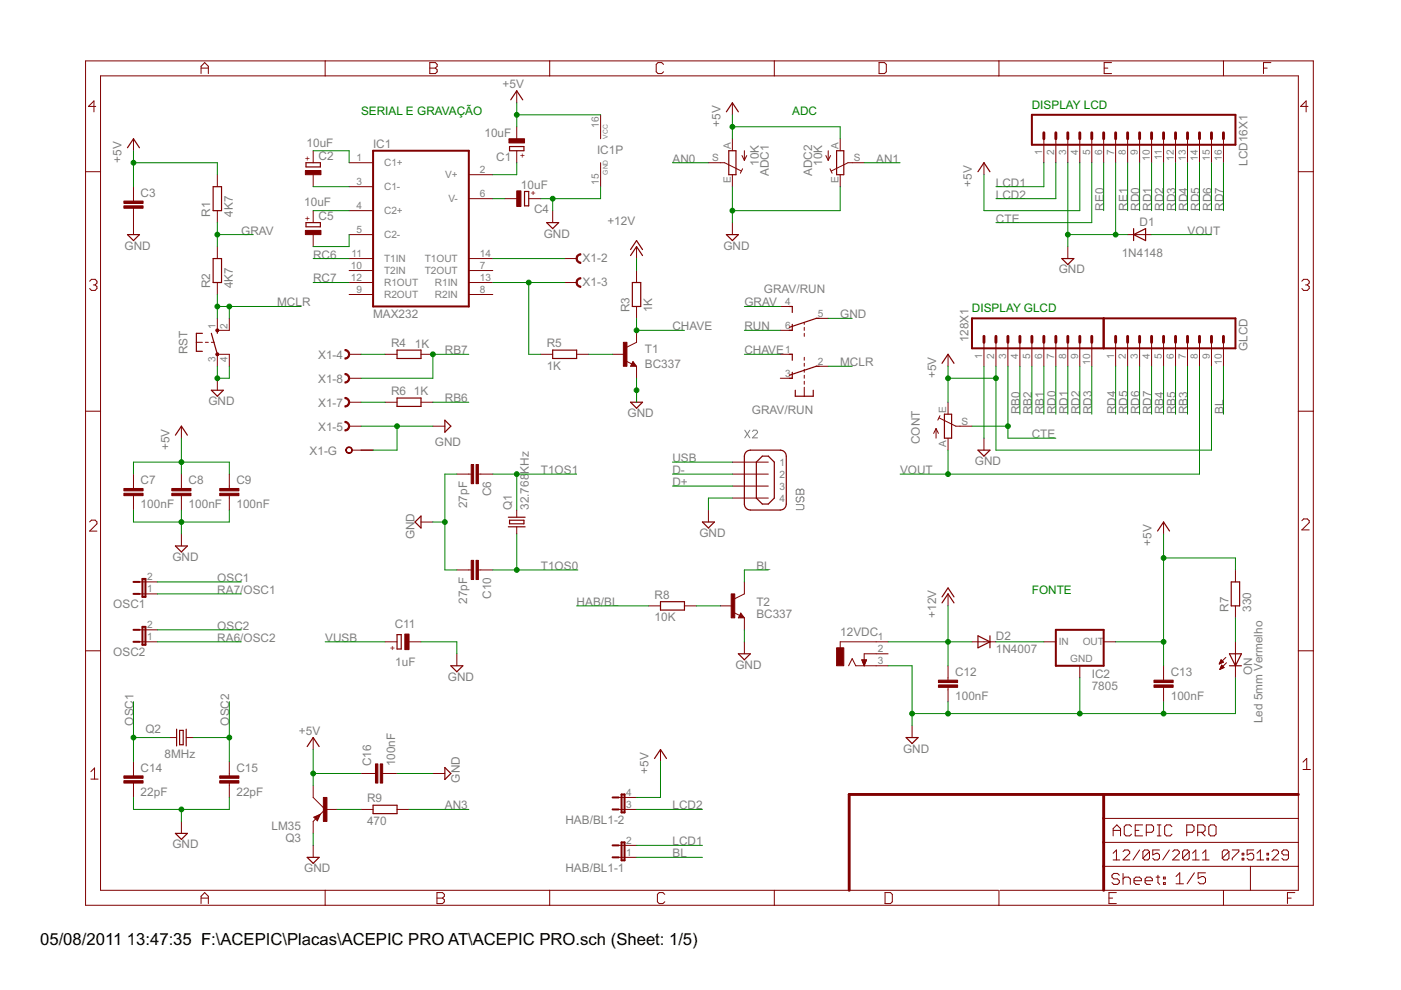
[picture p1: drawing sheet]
<svg xmlns="http://www.w3.org/2000/svg" width="297mm" height="210mm" viewBox="0 0 297 210" stroke-linecap="round" stroke-linejoin="round" font-family="sans-serif">
<defs><g id="words">
<g font-size="4">
<text x="8.5" y="200.4">05/08/2011</text>
<text x="26.9" y="200.4">13:47:35 F:\ACEPIC\Placas\ACEPIC PRO AT\ACEPIC PRO.sch (Sheet: 1/5)</text>
</g>
<g font-size="2.8" fill="#808080">
<text x="106.6" y="18.8">+5V</text>
<text x="102.7" y="29.1">10uF</text>
<text x="152.7" y="26.9" transform="rotate(-90 152.7 26.9)">+5V</text>
<text x="25.8" y="34.5" transform="rotate(-90 25.8 34.5)">+5V</text>
<text x="65" y="31.2">10uF</text>
<text x="67.5" y="34">C2</text>
<text x="79.1" y="31.3">IC1</text>
<text x="105.2" y="34.2">C1</text>
<text x="126.6" y="32.7">IC1P</text>
<text x="142.6" y="34.5">AN0</text>
<text x="160.9" y="35.2" transform="rotate(-90 160.9 35.2)">10K</text>
<text x="174.3" y="35.2" transform="rotate(-90 174.3 35.2)">10K</text>
<text x="185.8" y="34.5">AN1</text>
<text x="264.5" y="35.2" transform="rotate(-90 264.5 35.2)">LCD16X1</text>
<text x="29.8" y="41.7">C3</text>
<text x="110.5" y="40.1">10uF</text>
<text x="163" y="37.4" transform="rotate(-90 163 37.4)">ADC1</text>
<text x="172.2" y="37.4" transform="rotate(-90 172.2 37.4)">ADC2</text>
<text x="206.1" y="39.6" transform="rotate(-90 206.1 39.6)">+5V</text>
<text x="211.2" y="39.6">LCD1</text>
<text x="44.6" y="45.9" transform="rotate(-90 44.6 45.9)">R1</text>
<text x="49.4" y="45.9" transform="rotate(-90 49.4 45.9)">4K7</text>
<text x="64.5" y="43.7">10uF</text>
<text x="67.5" y="46.7">C5</text>
<text x="113.2" y="45.2">C4</text>
<text x="128.8" y="47.7">+12V</text>
<text x="211.2" y="42.1">LCD2</text>
<text x="211.2" y="47.2">CTE</text>
<text x="234" y="44.7" transform="rotate(-90 234 44.7)">RE0</text>
<text x="239.1" y="44.7" transform="rotate(-90 239.1 44.7)">RE1</text>
<text x="241.6" y="44.7" transform="rotate(-90 241.6 44.7)">RD0</text>
<text x="241.6" y="48">D1</text>
<text x="244.2" y="44.7" transform="rotate(-90 244.2 44.7)">RD1</text>
<text x="246.7" y="44.7" transform="rotate(-90 246.7 44.7)">RD2</text>
<text x="249.2" y="44.7" transform="rotate(-90 249.2 44.7)">RD3</text>
<text x="251.8" y="44.7" transform="rotate(-90 251.8 44.7)">RD4</text>
<text x="254.3" y="44.7" transform="rotate(-90 254.3 44.7)">RD5</text>
<text x="256.9" y="44.7" transform="rotate(-90 256.9 44.7)">RD6</text>
<text x="259.4" y="44.7" transform="rotate(-90 259.4 44.7)">RD7</text>
<text x="26.4" y="52.9">GND</text>
<text x="51.2" y="49.7">GRAV</text>
<text x="115.3" y="50.4">GND</text>
<text x="153.4" y="52.9">GND</text>
<text x="251.8" y="49.7">VOUT</text>
<text x="66.4" y="54.8">RC6</text>
<text x="66.4" y="59.9">RC7</text>
<text x="123.5" y="55.6">X1-2</text>
<text x="224.5" y="58">GND</text>
<text x="237.8" y="54.6">1N4148</text>
<text x="44.6" y="61.2" transform="rotate(-90 44.6 61.2)">R2</text>
<text x="49.4" y="61.2" transform="rotate(-90 49.4 61.2)">4K7</text>
<text x="58.8" y="65">MCLR</text>
<text x="123.5" y="60.7">X1-3</text>
<text x="157.8" y="65">GRAV</text>
<text x="162" y="62.2">GRAV/RUN</text>
<text x="79.1" y="67.5">MAX232</text>
<text x="133.5" y="66.2" transform="rotate(-90 133.5 66.2)">R3</text>
<text x="138.3" y="66.2" transform="rotate(-90 138.3 66.2)">1K</text>
<text x="142.6" y="70.1">CHAVE</text>
<text x="157.8" y="70.1">RUN</text>
<text x="178.1" y="67.5">GND</text>
<text x="39.7" y="75.1" transform="rotate(-90 39.7 75.1)">RST</text>
<text x="67.4" y="76.1">X1-4</text>
<text x="82.9" y="73.6">R4</text>
<text x="88" y="73.9">1K</text>
<text x="94.3" y="75.1">RB7</text>
<text x="115.9" y="73.6">R5</text>
<text x="136.7" y="77.9">BC337</text>
<text x="136.7" y="74.9">T1</text>
<text x="157.8" y="75.1">CHAVE</text>
<text x="178.1" y="77.7">MCLR</text>
<text x="205.3" y="72.6" transform="rotate(-90 205.3 72.6)">128X1</text>
<text x="264.5" y="74.5" transform="rotate(-90 264.5 74.5)">GLCD</text>
<text x="67.4" y="81.2">X1-8</text>
<text x="82.9" y="83.8">R6</text>
<text x="87.7" y="83.8">1K</text>
<text x="115.9" y="78.4">1K</text>
<text x="198.5" y="80.2" transform="rotate(-90 198.5 80.2)">+5V</text>
<text x="44.2" y="85.9">GND</text>
<text x="67.4" y="86.3">X1-7</text>
<text x="94.3" y="85.3">RB6</text>
<text x="133.1" y="88.5">GND</text>
<text x="159.4" y="87.7">GRAV/RUN</text>
<text x="216.2" y="87.8" transform="rotate(-90 216.2 87.8)">RB0</text>
<text x="218.8" y="87.8" transform="rotate(-90 218.8 87.8)">RB2</text>
<text x="221.3" y="87.8" transform="rotate(-90 221.3 87.8)">RB1</text>
<text x="223.8" y="87.8" transform="rotate(-90 223.8 87.8)">RD0</text>
<text x="226.4" y="87.8" transform="rotate(-90 226.4 87.8)">RD1</text>
<text x="228.9" y="87.8" transform="rotate(-90 228.9 87.8)">RD2</text>
<text x="231.5" y="87.8" transform="rotate(-90 231.5 87.8)">RD3</text>
<text x="236.5" y="87.8" transform="rotate(-90 236.5 87.8)">RD4</text>
<text x="239.1" y="87.8" transform="rotate(-90 239.1 87.8)">RD5</text>
<text x="241.6" y="87.8" transform="rotate(-90 241.6 87.8)">RD6</text>
<text x="244.2" y="87.8" transform="rotate(-90 244.2 87.8)">RD7</text>
<text x="246.7" y="87.8" transform="rotate(-90 246.7 87.8)">RB4</text>
<text x="249.2" y="87.8" transform="rotate(-90 249.2 87.8)">RB5</text>
<text x="251.8" y="87.8" transform="rotate(-90 251.8 87.8)">RB3</text>
<text x="259.4" y="87.8" transform="rotate(-90 259.4 87.8)">BL</text>
<text x="35.9" y="95.4" transform="rotate(-90 35.9 95.4)">+5V</text>
<text x="67.4" y="91.4">X1-5</text>
<text x="92.2" y="94.6">GND</text>
<text x="195" y="94.2" transform="rotate(-90 195 94.2)">CONT</text>
<text x="218.8" y="92.9">CTE</text>
<text x="65.6" y="96.5">X1-G</text>
<text x="112.1" y="100.5" transform="rotate(-90 112.1 100.5)">KHz</text>
<text x="114.6" y="100.5">T1OS1</text>
<text x="142.6" y="98">USB</text>
<text x="142.6" y="100.5">D-</text>
<text x="190.8" y="100.5">VOUT</text>
<text x="206.7" y="98.6">GND</text>
<text x="29.8" y="107.8">100nF</text>
<text x="29.8" y="102.7">C7</text>
<text x="40" y="107.8">100nF</text>
<text x="40" y="102.7">C8</text>
<text x="50.1" y="107.8">100nF</text>
<text x="50.1" y="102.7">C9</text>
<text x="99" y="107.8" transform="rotate(-90 99 107.8)">27pF</text>
<text x="104.1" y="105.2" transform="rotate(-90 104.1 105.2)">C6</text>
<text x="142.6" y="103.1">D+</text>
<text x="108.6" y="108.1" transform="rotate(-90 108.6 108.1)">Q1</text>
<text x="112.1" y="108.1" transform="rotate(-90 112.1 108.1)">32.768</text>
<text x="148.3" y="113.9">GND</text>
<text x="36.6" y="118.9">GND</text>
<text x="87.9" y="114.3" transform="rotate(-90 87.9 114.3)">GND</text>
<text x="244.2" y="115.8" transform="rotate(-90 244.2 115.8)">+5V</text>
<text x="46.1" y="123.4">OSC1</text>
<text x="46.1" y="125.9">RA7/OSC1</text>
<text x="114.6" y="120.8">T1OS0</text>
<text x="160.4" y="120.8">BL</text>
<text x="24" y="129">OSC1</text>
<text x="99" y="128.1" transform="rotate(-90 99 128.1)">27pF</text>
<text x="104.1" y="127" transform="rotate(-90 104.1 127)">C10</text>
<text x="122.3" y="128.5">HAB/BL</text>
<text x="138.8" y="131.8">10K</text>
<text x="138.8" y="127">R8</text>
<text x="160.4" y="131">BC337</text>
<text x="160.4" y="128.5">T2</text>
<text x="198.5" y="131" transform="rotate(-90 198.5 131)">+12V</text>
<text x="260.4" y="129.7" transform="rotate(-90 260.4 129.7)">R7</text>
<text x="265.2" y="129.7" transform="rotate(-90 265.2 129.7)">330</text>
<text x="46.1" y="133.5">OSC2</text>
<text x="46.1" y="136.1">RA6/OSC2</text>
<text x="68.9" y="136.1">VUSB</text>
<text x="83.7" y="133.3">C11</text>
<text x="178.1" y="134.8">12VDC</text>
<text x="211.2" y="135.6">D2</text>
<text x="24" y="139.1">OSC2</text>
<text x="83.8" y="141.1">1uF</text>
<text x="155.9" y="141.8">GND</text>
<text x="202.5" y="143.3">C12</text>
<text x="211.2" y="138.4">1N4007</text>
<text x="231.5" y="143.7">IC2</text>
<text x="248.2" y="143.3">C13</text>
<text x="265.5" y="143.2" transform="rotate(-90 265.5 143.2)">ON</text>
<text x="95" y="144.3">GND</text>
<text x="202.5" y="148.4">100nF</text>
<text x="231.5" y="146.2">7805</text>
<text x="248.2" y="148.4">100nF</text>
<text x="28.3" y="153.8" transform="rotate(-90 28.3 153.8)">OSC1</text>
<text x="30.8" y="155.4">Q2</text>
<text x="48.6" y="153.8" transform="rotate(-90 48.6 153.8)">OSC2</text>
<text x="63.4" y="155.9">+5V</text>
<text x="267.7" y="153.3" transform="rotate(-90 267.7 153.3)">Led 5mm Vermelho</text>
<text x="34.9" y="160.7">8MHz</text>
<text x="191.5" y="159.6">GND</text>
<text x="29.8" y="163.6">C14</text>
<text x="50.1" y="163.6">C15</text>
<text x="78.7" y="162.5" transform="rotate(-90 78.7 162.5)">C16</text>
<text x="83.8" y="162.5" transform="rotate(-90 83.8 162.5)">100nF</text>
<text x="97.5" y="165.9" transform="rotate(-90 97.5 165.9)">GND</text>
<text x="137.5" y="164" transform="rotate(-90 137.5 164)">+5V</text>
<text x="29.8" y="168.7">22pF</text>
<text x="50.1" y="168.7">22pF</text>
<text x="77.8" y="170.1">R9</text>
<text x="94.3" y="171.6">AN3</text>
<text x="142.6" y="171.6">LCD2</text>
<text x="36.6" y="179.9">GND</text>
<text x="57.6" y="175.9">LM35</text>
<text x="60.5" y="178.5">Q3</text>
<text x="77.8" y="174.9">470</text>
<text x="119.9" y="174.7">HAB/BL1-2</text>
<text x="142.6" y="179.2">LCD1</text>
<text x="64.5" y="185">GND</text>
<text x="119.9" y="184.8">HAB/BL1-1</text>
<text x="142.6" y="181.8">BL</text>
</g>
<g font-size="2.8" fill="#008000">
<text x="218.8" y="23.1">DISPLAY LCD</text>
<text x="76.6" y="24.3">SERIAL E GRAVAÇÃO</text>
<text x="168" y="24.3">ADC</text>
<text x="206.1" y="66.2">DISPLAY GLCD</text>
<text x="218.8" y="125.9">FONTE</text>
</g>
<g font-size="2.4" fill="#808080">
<text x="127" y="27.1" transform="rotate(-90 127 27.1)">16</text>
<text x="75.6" y="34.1">1</text>
<text x="81.4" y="35.3">C1+</text>
<text x="151" y="34.1">S</text>
<text x="154.9" y="31.6" transform="rotate(-90 154.9 31.6)">A</text>
<text x="177.8" y="31.6" transform="rotate(-90 177.8 31.6)">A</text>
<text x="181" y="34.1">S</text>
<text x="221" y="32.9" transform="rotate(-90 221 32.9)">1</text>
<text x="223.5" y="32.9" transform="rotate(-90 223.5 32.9)">2</text>
<text x="226" y="32.9" transform="rotate(-90 226 32.9)">3</text>
<text x="228.6" y="32.9" transform="rotate(-90 228.6 32.9)">4</text>
<text x="231.1" y="32.9" transform="rotate(-90 231.1 32.9)">5</text>
<text x="233.7" y="32.9" transform="rotate(-90 233.7 32.9)">6</text>
<text x="236.2" y="32.9" transform="rotate(-90 236.2 32.9)">7</text>
<text x="238.7" y="32.9" transform="rotate(-90 238.7 32.9)">8</text>
<text x="241.3" y="32.9" transform="rotate(-90 241.3 32.9)">9</text>
<text x="243.8" y="34.1" transform="rotate(-90 243.8 34.1)">10</text>
<text x="246.4" y="34" transform="rotate(-90 246.4 34)">11</text>
<text x="248.9" y="34.1" transform="rotate(-90 248.9 34.1)">12</text>
<text x="251.4" y="34.1" transform="rotate(-90 251.4 34.1)">13</text>
<text x="254" y="34.1" transform="rotate(-90 254 34.1)">14</text>
<text x="256.5" y="34.1" transform="rotate(-90 256.5 34.1)">15</text>
<text x="259" y="34.1" transform="rotate(-90 259 34.1)">16</text>
<text x="75.6" y="39.2">3</text>
<text x="81.4" y="40.3">C1-</text>
<text x="94.4" y="37.8">V+</text>
<text x="101.7" y="36.7">2</text>
<text x="101.7" y="41.8">6</text>
<text x="127" y="39.2" transform="rotate(-90 127 39.2)">15</text>
<text x="154.9" y="38.8" transform="rotate(-90 154.9 38.8)">E</text>
<text x="177.8" y="38.8" transform="rotate(-90 177.8 38.8)">E</text>
<text x="75.6" y="44.3">4</text>
<text x="81.4" y="45.4">C2+</text>
<text x="95.1" y="42.9">V-</text>
<text x="75.6" y="49.4">5</text>
<text x="81.4" y="50.5">C2-</text>
<text x="74.4" y="57">10</text>
<text x="74.4" y="59.5">12</text>
<text x="74.5" y="54.5">11</text>
<text x="81.4" y="55.6">T1IN</text>
<text x="81.4" y="58.1">T2IN</text>
<text x="90" y="55.6">T1OUT</text>
<text x="90" y="58.1">T2OUT</text>
<text x="101.7" y="54.5">14</text>
<text x="101.7" y="57">7</text>
<text x="101.7" y="59.5">13</text>
<text x="75.6" y="62.1">9</text>
<text x="81.4" y="60.7">R1OUT</text>
<text x="81.4" y="63.2">R2OUT</text>
<text x="92.2" y="60.7">R1IN</text>
<text x="92.2" y="63.2">R2IN</text>
<text x="101.7" y="62.1">8</text>
<text x="166.4" y="64.6">4</text>
<text x="45.7" y="69.7" transform="rotate(-90 45.7 69.7)">1</text>
<text x="48.3" y="69.7" transform="rotate(-90 48.3 69.7)">2</text>
<text x="166.4" y="69.7">6</text>
<text x="173.4" y="67.2">5</text>
<text x="45.7" y="76.7" transform="rotate(-90 45.7 76.7)">3</text>
<text x="48.3" y="76.7" transform="rotate(-90 48.3 76.7)">4</text>
<text x="166.4" y="74.8">1</text>
<text x="173.4" y="77.3">2</text>
<text x="208.3" y="76.1" transform="rotate(-90 208.3 76.1)">1</text>
<text x="210.8" y="76.1" transform="rotate(-90 210.8 76.1)">2</text>
<text x="213.3" y="76.1" transform="rotate(-90 213.3 76.1)">3</text>
<text x="215.9" y="76.1" transform="rotate(-90 215.9 76.1)">4</text>
<text x="218.4" y="76.1" transform="rotate(-90 218.4 76.1)">5</text>
<text x="221" y="76.1" transform="rotate(-90 221 76.1)">6</text>
<text x="223.5" y="76.1" transform="rotate(-90 223.5 76.1)">7</text>
<text x="226" y="76.1" transform="rotate(-90 226 76.1)">8</text>
<text x="228.6" y="76.1" transform="rotate(-90 228.6 76.1)">9</text>
<text x="231.1" y="77.3" transform="rotate(-90 231.1 77.3)">10</text>
<text x="236.2" y="76.1" transform="rotate(-90 236.2 76.1)">1</text>
<text x="238.7" y="76.1" transform="rotate(-90 238.7 76.1)">2</text>
<text x="241.3" y="76.1" transform="rotate(-90 241.3 76.1)">3</text>
<text x="243.8" y="76.1" transform="rotate(-90 243.8 76.1)">4</text>
<text x="246.4" y="76.1" transform="rotate(-90 246.4 76.1)">5</text>
<text x="248.9" y="76.1" transform="rotate(-90 248.9 76.1)">6</text>
<text x="251.4" y="76.1" transform="rotate(-90 251.4 76.1)">7</text>
<text x="254" y="76.1" transform="rotate(-90 254 76.1)">8</text>
<text x="256.5" y="76.1" transform="rotate(-90 256.5 76.1)">9</text>
<text x="259" y="77.3" transform="rotate(-90 259 77.3)">10</text>
<text x="166.4" y="79.9">3</text>
<text x="200.6" y="87.5" transform="rotate(-90 200.6 87.5)">E</text>
<text x="200.6" y="94.7" transform="rotate(-90 200.6 94.7)">A</text>
<text x="203.9" y="90">S</text>
<text x="165.2" y="98.7">1</text>
<text x="165.2" y="101.3">2</text>
<text x="165.2" y="103.8">3</text>
<text x="165.2" y="106.4">4</text>
<text x="31.2" y="125.6">1</text>
<text x="31.2" y="123">2</text>
<text x="31.2" y="135.7">1</text>
<text x="31.2" y="133.2">2</text>
<text x="186.1" y="135.7">1</text>
<text x="224.5" y="136.7">IN</text>
<text x="229.6" y="136.7">OUT</text>
<text x="186.1" y="138.3">2</text>
<text x="186.1" y="140.8">3</text>
<text x="226.9" y="140.4">GND</text>
<text x="132.8" y="171.3">3</text>
<text x="132.8" y="168.7">4</text>
<text x="132.8" y="178.9">2</text>
<text x="132.8" y="181.4">1</text>
</g>
<g font-size="2" fill="#800000">
<text x="65.8" y="34.1" transform="rotate(-90 65.8 34.1)">+</text>
<text x="111.4" y="33.4" transform="rotate(-90 111.4 33.4)">+</text>
<text x="112.5" y="41.5">+</text>
<text x="65.8" y="46.8" transform="rotate(-90 65.8 46.8)">+</text>
<text x="82.7" y="137.9">+</text>
</g>
<g font-size="1.6" fill="#808080">
<text x="128.9" y="29.4" transform="rotate(-90 128.9 29.4)">VCC</text>
<text x="128.9" y="37" transform="rotate(-90 128.9 37)">GND</text>
</g>
</g></defs>
<g fill="#808080" stroke="#808080" stroke-width=".21">
<path d="M168.8 108.1h1.4z"/>
<path d="M170.2 108.1l.2-.3z"/>
<path d="M170.4 107.3v.5z"/>
<path d="M170.2 107l.2 .3z"/>
<path d="M168.8 107h1.4z"/>
<path d="M169.1 105.3l-.3 .3z"/>
<path d="M168.8 105.6v.6z"/>
<path d="M168.8 106.2l.3 .2z"/>
<path d="M169.1 106.4h.3z"/>
<path d="M169.6 106.2l-.2 .2z"/>
<path d="M169.6 105.6v.6z"/>
<path d="M169.6 105.6l.3-.3z"/>
<path d="M169.9 105.3h.3z"/>
<path d="M170.2 105.3l.2 .3z"/>
<path d="M170.4 105.6v.6z"/>
<path d="M170.4 106.2l-.2 .2z"/>
<path d="M168.8 104.8h1.6z"/>
<path d="M168.8 104v.8z"/>
<path d="M168.8 104l.3-.3z"/>
<path d="M169.1 103.7h.3z"/>
<path d="M169.4 103.7l.2 .3z"/>
<path d="M169.6 104l.3-.3z"/>
<path d="M169.9 103.7h.3z"/>
<path d="M170.2 103.7l.2 .3z"/>
<path d="M170.4 104v.8z"/>
<path d="M169.6 104v.8z"/>
<path d="M157.9 91.2l1.1 1.6z"/>
<path d="M159 91.2l-1.1 1.6z"/>
<path d="M159.5 92.8h1.1z"/>
<path d="M160.6 91.7l-1.1 1.1z"/>
<path d="M160.6 91.5v.2z"/>
<path d="M160.3 91.2l.3 .3z"/>
<path d="M159.8 91.2h.5z"/>
<path d="M159.8 91.2l-.3 .3z"/>
</g>
<g fill="#800000" stroke="#800000" stroke-width=".21">
<path d="M39.5 156.4h1.5z"/>
<path d="M35.9 156.4h1.5z"/>
<path d="M28.3 161.5v2.5z"/>
<path d="M28.3 166.5v2.6z"/>
<path d="M28.3 164v.5z"/>
<path d="M28.3 166v.5z"/>
<path d="M48.6 161.5v2.5z"/>
<path d="M48.6 166.5v2.6z"/>
<path d="M48.6 164v.5z"/>
<path d="M48.6 166v.5z"/>
<path d="M38.5 174.2v2.5z"/>
<path d="M28.3 39.6v2.5z"/>
<path d="M28.3 44.7v2.5z"/>
<path d="M28.3 42.1v.5z"/>
<path d="M28.3 44.2v.5z"/>
<path d="M46.1 75.1v2.6z"/>
<path d="M46.1 67.5v2.5z"/>
<path d="M48.6 67.5v2.5z"/>
<path d="M48.6 75.1v2.6z"/>
<path d="M43.5 72.6h.7z"/>
<path d="M44.8 72.6h.6z"/>
<path d="M41.6 72.6h1.3z"/>
<path d="M46.1 70h2.5z"/>
<path d="M46.1 75.1h2.5z"/>
<path d="M46.1 37v2.6z"/>
<path d="M46.1 44.7v2.5z"/>
<path d="M46.1 52.3v2.5z"/>
<path d="M46.1 59.9v2.5z"/>
<path d="M28.3 47.2v2.5z"/>
<path d="M46.1 80.2v2.5z"/>
<path d="M74 34.5h5.1z"/>
<path d="M74 39.6h5.1z"/>
<path d="M74 44.7h5.1z"/>
<path d="M74 49.7h5.1z"/>
<path d="M74 54.8h5.1z"/>
<path d="M74 57.4h5.1z"/>
<path d="M74 59.9h5.1z"/>
<path d="M74 62.4h5.1z"/>
<path d="M99.4 37h5.1z"/>
<path d="M99.4 42.1h5.1z"/>
<path d="M99.4 54.8h5.1z"/>
<path d="M99.4 57.4h5.1z"/>
<path d="M99.4 59.9h5.1z"/>
<path d="M99.4 62.4h5.1z"/>
<path d="M127.3 24.3v5.1z"/>
<path d="M127.3 34.5v5.1z"/>
<path d="M66.4 37v2.6z"/>
<path d="M66.4 32v2.5z"/>
<path d="M66.4 49.7v2.6z"/>
<path d="M66.4 44.7v2.5z"/>
<path d="M109.6 26.9v2.5z"/>
<path d="M109.6 32v2.5z"/>
<path d="M107 42.1h2.6z"/>
<path d="M112.1 42.1h2.5z"/>
<path d="M119.7 54.8h2.6z"/>
<path d="M119.7 59.9h2.6z"/>
<path d="M74 75.1h2.6z"/>
<path d="M74 90.4h2.6z"/>
<path d="M74 85.3h2.6z"/>
<path d="M74 80.2h2.6z"/>
<path d="M76.6 95.4h2.5z"/>
<path d="M74.7 95.4h1.9z"/>
<path d="M117.2 44.7v2.5z"/>
<path d="M122.3 75.1h2.5z"/>
<path d="M114.6 75.1h2.6z"/>
<path d="M135 57.4v2.5z"/>
<path d="M135 65v2.5z"/>
<path d="M89.3 75.1h2.5z"/>
<path d="M81.6 75.1h2.6z"/>
<path d="M89.3 85.3h2.5z"/>
<path d="M81.6 85.3h2.6z"/>
<path d="M129.9 75.1h2.5z"/>
<path d="M135 77.7v2.5z"/>
<path d="M135 70v2.6z"/>
<path d="M132.9 73.6l2.1-1z"/>
<path d="M134.2 76.6l.8 1.1z"/>
<path d="M133.7 77.7h1.3z"/>
<path d="M134.2 76.6l-.5 1.1z"/>
<path d="M132.7 76.6l1.3 .6z"/>
<path d="M135 52.3v2.5z"/>
<path d="M28.3 29.4v2.6z"/>
<path d="M109.6 19.3v2.5z"/>
<path d="M135 82.7v2.6z"/>
<path d="M91.8 90.4h2.5z"/>
<path d="M201 141.2v2.5z"/>
<path d="M201 146.2v2.6z"/>
<path d="M201 143.7v.5z"/>
<path d="M201 145.7v.5z"/>
<path d="M201 125.9v2.6z"/>
<path d="M246.7 110.7v2.5z"/>
<path d="M193.4 153.8v2.6z"/>
<path d="M261.9 120.8v2.6z"/>
<path d="M261.9 128.5v2.5z"/>
<path d="M221.3 29.4v5.1z"/>
<path d="M223.9 29.4v5.1z"/>
<path d="M226.4 29.4v5.1z"/>
<path d="M228.9 29.4v5.1z"/>
<path d="M231.5 29.4v5.1z"/>
<path d="M234 29.4v5.1z"/>
<path d="M236.5 29.4v5.1z"/>
<path d="M239.1 29.4v5.1z"/>
<path d="M241.6 29.4v5.1z"/>
<path d="M244.2 29.4v5.1z"/>
<path d="M246.7 29.4v5.1z"/>
<path d="M249.2 29.4v5.1z"/>
<path d="M251.8 29.4v5.1z"/>
<path d="M254.3 29.4v5.1z"/>
<path d="M256.9 29.4v5.1z"/>
<path d="M259.4 29.4v5.1z"/>
<path d="M201 92.9v2.5z"/>
<path d="M201 85.3v2.5z"/>
<path d="M203.5 90.4h2.6z"/>
<path d="M202.6 90.4h.9z"/>
<path d="M199.1 88.6l3.5 1.8z"/>
<path d="M198.5 90.9v2z"/>
<path d="M198.5 90.9l-.5 1z"/>
<path d="M198.5 90.9l.5 1z"/>
<path d="M199.3 88.1l-.5 1z"/>
<path d="M226.4 52.3v2.5z"/>
<path d="M152.7 128.5h2.6z"/>
<path d="M157.8 131v2.5z"/>
<path d="M157.8 123.4v2.5z"/>
<path d="M155.8 126.9l2-1z"/>
<path d="M157.1 130l.7 1z"/>
<path d="M156.5 131h1.3z"/>
<path d="M157.1 130l-.6 1z"/>
<path d="M155.6 129.9l1.2 .6z"/>
<path d="M157.8 136.1v2.5z"/>
<path d="M208.6 34.5v2.5z"/>
<path d="M155.3 29.4v2.6z"/>
<path d="M155.3 37v2.6z"/>
<path d="M150.2 34.5h2.5z"/>
<path d="M152.7 34.5h.9z"/>
<path d="M153.6 34.5l3.6 1.8z"/>
<path d="M157.8 32v2z"/>
<path d="M158.3 33l-.5 1z"/>
<path d="M157.3 33l.5 1z"/>
<path d="M157.4 35.8l-.4 .9z"/>
<path d="M155.3 21.8v2.5z"/>
<path d="M155.3 47.2v2.5z"/>
<path d="M18.1 191.9h50.8z"/>
<path d="M68.9 191.9h47.6z"/>
<path d="M116.5 191.9h47.7z"/>
<path d="M164.2 191.9h47.6z"/>
<path d="M211.8 191.9h47.6z"/>
<path d="M278.4 138v53.9z"/>
<path d="M278.4 87.2v50.8z"/>
<path d="M278.4 36.4v50.8z"/>
<path d="M278.4 12.9v23.5z"/>
<path d="M116.5 12.9h47.7z"/>
<path d="M68.9 12.9h47.6z"/>
<path d="M18.1 12.9h50.8z"/>
<path d="M18.1 12.9v23.5z"/>
<path d="M18.1 36.4v50.8z"/>
<path d="M18.1 87.2v50.8z"/>
<path d="M18.1 138v53.9z"/>
<path d="M21.3 188.8h47.6z"/>
<path d="M68.9 188.8h47.6z"/>
<path d="M275.3 183.7v5.1z"/>
<path d="M275.3 178.6v5.1z"/>
<path d="M275.3 173.5v5.1z"/>
<path d="M275.3 168.4v5.1z"/>
<path d="M275.3 138v30.4z"/>
<path d="M275.3 87.2v50.8z"/>
<path d="M275.3 36.4v50.8z"/>
<path d="M275.3 16.1v20.3z"/>
<path d="M164.2 16.1h47.6z"/>
<path d="M116.5 16.1h47.7z"/>
<path d="M68.9 16.1h47.6z"/>
<path d="M21.3 16.1h47.6z"/>
<path d="M21.3 16.1v20.3z"/>
<path d="M21.3 36.4v50.8z"/>
<path d="M21.3 87.2v50.8z"/>
<path d="M21.3 138v50.8z"/>
<path d="M164.2 12.9h47.6z"/>
<path d="M211.8 12.9v3.2z"/>
<path d="M211.8 188.8v3.1z"/>
<path d="M18.1 87.2h3.2z"/>
<path d="M275.3 36.4h3.1z"/>
<path d="M116.5 12.9v3.2z"/>
<path d="M116.5 188.8v3.1z"/>
<path d="M18.1 138h3.2z"/>
<path d="M275.3 87.2h3.1z"/>
<path d="M18.1 36.4h3.2z"/>
<path d="M68.9 12.9v3.2z"/>
<path d="M275.3 138h3.1z"/>
<path d="M164.2 12.9v3.2z"/>
<path d="M259.4 12.9v3.2z"/>
<path d="M259.4 188.8v3.1z"/>
<path d="M164.2 188.8v3.1z"/>
<path d="M68.9 188.8v3.1z"/>
<path d="M265.1 183.7v5.1z"/>
<path d="M265.1 183.7h10.2z"/>
<path d="M234 183.7h31.1z"/>
<path d="M234 178.6h41.3z"/>
<path d="M234 173.5h41.3z"/>
<path d="M42.6 190v1.6z"/>
<path d="M43.4 189.3l-.8 .7z"/>
<path d="M43.4 189.3l.8 .7z"/>
<path d="M44.2 190v1.6z"/>
<path d="M42.6 190.4h1.6z"/>
<path d="M92.6 189.3v2.3z"/>
<path d="M92.6 189.3h1.2z"/>
<path d="M93.8 189.3l.4 .3z"/>
<path d="M94.2 189.6v.4z"/>
<path d="M94.2 190l-.4 .4z"/>
<path d="M93.8 190.4l.4 .4z"/>
<path d="M94.2 190.8v.4z"/>
<path d="M94.2 191.2l-.4 .4z"/>
<path d="M92.6 191.6h1.2z"/>
<path d="M92.6 190.4h1.2z"/>
<path d="M140.5 189.3l.4 .3z"/>
<path d="M139.8 189.3h.7z"/>
<path d="M139.8 189.3l-.4 .3z"/>
<path d="M139.4 189.6v1.6z"/>
<path d="M139.4 191.2l.4 .4z"/>
<path d="M139.8 191.6h.7z"/>
<path d="M140.5 191.6l.4-.4z"/>
<path d="M187.6 189.3v2.3z"/>
<path d="M187.6 191.6h1.2z"/>
<path d="M189.2 191.2l-.4 .4z"/>
<path d="M189.2 189.6v1.6z"/>
<path d="M188.8 189.3l.4 .3z"/>
<path d="M187.6 189.3h1.2z"/>
<path d="M235.1 189.3h1.6z"/>
<path d="M235.1 189.3v2.3z"/>
<path d="M235.1 191.6h1.6z"/>
<path d="M235.1 190.4h.8z"/>
<path d="M273 189.3v2.3z"/>
<path d="M273 189.3h1.5z"/>
<path d="M273 190.4h.7z"/>
<path d="M277.1 160.8l-.8 .8z"/>
<path d="M277.1 160.8v2.4z"/>
<path d="M276.3 163.2h1.5z"/>
<path d="M276 112.4h1.6z"/>
<path d="M276 112.4l1.6-1.6z"/>
<path d="M277.6 110.4v.4z"/>
<path d="M277.2 110l.4 .4z"/>
<path d="M276.4 110h.8z"/>
<path d="M276.4 110l-.4 .4z"/>
<path d="M276.4 59.2l-.4 .4z"/>
<path d="M276.4 59.2h.8z"/>
<path d="M277.2 59.2l.4 .4z"/>
<path d="M277.6 59.6v.4z"/>
<path d="M277.6 60l-.4 .4z"/>
<path d="M276.8 60.4h.4z"/>
<path d="M277.2 60.4l.4 .4z"/>
<path d="M277.6 60.8v.4z"/>
<path d="M277.6 61.2l-.4 .4z"/>
<path d="M276.4 61.6h.8z"/>
<path d="M276 61.2l.4 .4z"/>
<path d="M234.1 13.3h1.6z"/>
<path d="M234.1 13.3v2.3z"/>
<path d="M234.1 15.6h1.6z"/>
<path d="M234.1 14.4h.8z"/>
<path d="M186.4 13.3v2.3z"/>
<path d="M186.4 15.6h1.1z"/>
<path d="M187.5 15.6l.4-.4z"/>
<path d="M187.9 13.7v1.5z"/>
<path d="M187.5 13.3l.4 .4z"/>
<path d="M186.4 13.3h1.1z"/>
<path d="M140.3 13.3l.4 .4z"/>
<path d="M139.5 13.3h.8z"/>
<path d="M139.1 13.7l.4-.4z"/>
<path d="M139.1 13.7v1.5z"/>
<path d="M139.1 15.2l.4 .4z"/>
<path d="M139.5 15.6h.8z"/>
<path d="M140.3 15.6l.4-.4z"/>
<path d="M91.1 13.3v2.3z"/>
<path d="M91.1 13.3h1.2z"/>
<path d="M92.3 13.3l.4 .4z"/>
<path d="M92.7 13.7v.4z"/>
<path d="M92.7 14.1l-.4 .3z"/>
<path d="M92.3 14.4l.4 .4z"/>
<path d="M92.7 14.8v.4z"/>
<path d="M92.7 15.2l-.4 .4z"/>
<path d="M91.1 15.6h1.2z"/>
<path d="M91.1 14.4h1.2z"/>
<path d="M42.6 14.1v1.5z"/>
<path d="M43.4 13.3l-.8 .8z"/>
<path d="M43.4 13.3l.8 .8z"/>
<path d="M44.2 14.1v1.5z"/>
<path d="M42.6 14.4h1.6z"/>
<path d="M19.4 59.2l-.4 .4z"/>
<path d="M19.4 59.2h.8z"/>
<path d="M20.2 59.2l.4 .4z"/>
<path d="M20.6 59.6v.4z"/>
<path d="M20.6 60l-.4 .4z"/>
<path d="M19.8 60.4h.4z"/>
<path d="M20.2 60.4l.4 .4z"/>
<path d="M20.6 60.8v.4z"/>
<path d="M20.6 61.2l-.4 .4z"/>
<path d="M19.4 61.6h.8z"/>
<path d="M19 61.2l.4 .4z"/>
<path d="M19 112.6h1.6z"/>
<path d="M19 112.6l1.6-1.5z"/>
<path d="M20.6 110.7v.4z"/>
<path d="M20.2 110.3l.4 .4z"/>
<path d="M19.4 110.3h.8z"/>
<path d="M19.4 110.3l-.4 .4z"/>
<path d="M19.3 163.6l.7-.8z"/>
<path d="M20 162.8v2.4z"/>
<path d="M19.3 165.2h1.5z"/>
<path d="M236 175.7v1.5z"/>
<path d="M236 175.7l.8-.8z"/>
<path d="M236.8 174.9l.8 .8z"/>
<path d="M237.6 175.7v1.5z"/>
<path d="M236 176.1h1.6z"/>
<path d="M239.5 174.9l.4 .4z"/>
<path d="M238.7 174.9h.8z"/>
<path d="M238.7 174.9l-.3 .4z"/>
<path d="M238.4 175.3v1.5z"/>
<path d="M238.4 176.8l.3 .4z"/>
<path d="M238.7 177.2h.8z"/>
<path d="M239.5 177.2l.4-.4z"/>
<path d="M240.7 174.9h1.6z"/>
<path d="M240.7 174.9v2.3z"/>
<path d="M240.7 177.2h1.6z"/>
<path d="M240.7 176.1h.8z"/>
<path d="M243 174.9v2.3z"/>
<path d="M243 174.9h1.2z"/>
<path d="M244.2 174.9l.4 .4z"/>
<path d="M244.6 175.3v.8z"/>
<path d="M244.6 176.1l-.4 .4z"/>
<path d="M243 176.5h1.2z"/>
<path d="M245.4 177.2h.7z"/>
<path d="M245.8 174.9v2.3z"/>
<path d="M245.4 174.9h.7z"/>
<path d="M248.1 174.9l.4 .4z"/>
<path d="M247.3 174.9h.8z"/>
<path d="M247.3 174.9l-.4 .4z"/>
<path d="M246.9 175.3v1.5z"/>
<path d="M246.9 176.8l.4 .4z"/>
<path d="M247.3 177.2h.8z"/>
<path d="M248.1 177.2l.4-.4z"/>
<path d="M251.6 174.9v2.3z"/>
<path d="M251.6 174.9h1.2z"/>
<path d="M252.8 174.9l.4 .4z"/>
<path d="M253.2 175.3v.8z"/>
<path d="M253.2 176.1l-.4 .4z"/>
<path d="M251.6 176.5h1.2z"/>
<path d="M253.9 174.9v2.3z"/>
<path d="M253.9 174.9h1.2z"/>
<path d="M255.1 174.9l.4 .4z"/>
<path d="M255.5 175.3v.8z"/>
<path d="M255.5 176.1l-.4 .4z"/>
<path d="M253.9 176.5h1.2z"/>
<path d="M254.7 176.5l.8 .7z"/>
<path d="M256.7 174.9h.8z"/>
<path d="M256.7 174.9l-.4 .4z"/>
<path d="M256.3 175.3v1.5z"/>
<path d="M256.3 176.8l.4 .4z"/>
<path d="M256.7 177.2h.8z"/>
<path d="M257.5 177.2l.3-.4z"/>
<path d="M257.8 175.3v1.5z"/>
<path d="M257.5 174.9l.3 .4z"/>
<path d="M236 180.9l.7-.7z"/>
<path d="M236.7 180.2v2.1z"/>
<path d="M236 182.3h1.4z"/>
<path d="M238.1 182.3h1.4z"/>
<path d="M239.5 180.9l-1.4 1.4z"/>
<path d="M239.5 180.6v.3z"/>
<path d="M239.2 180.2l.3 .4z"/>
<path d="M238.5 180.2h.7z"/>
<path d="M238.5 180.2l-.4 .4z"/>
<path d="M241.6 180.2l-1.4 2.1z"/>
<path d="M242.3 180.6v1.4z"/>
<path d="M242.3 180.6l.4-.4z"/>
<path d="M242.7 180.2h.7z"/>
<path d="M243.4 180.2l.3 .4z"/>
<path d="M243.7 180.6v1.4z"/>
<path d="M243.7 182l-.3 .3z"/>
<path d="M242.7 182.3h.7z"/>
<path d="M242.3 182l.4 .3z"/>
<path d="M242.3 182l1.4-1.4z"/>
<path d="M244.4 180.2h1.4z"/>
<path d="M244.4 180.2v1.1z"/>
<path d="M244.4 181.3l.7-.4z"/>
<path d="M245.1 180.9h.4z"/>
<path d="M245.5 180.9l.3 .4z"/>
<path d="M245.8 181.3v.7z"/>
<path d="M245.8 182l-.3 .3z"/>
<path d="M244.8 182.3h.7z"/>
<path d="M244.4 182l.4 .3z"/>
<path d="M247.9 180.2l-1.4 2.1z"/>
<path d="M248.6 182.3h1.4z"/>
<path d="M248.6 182.3l1.4-1.4z"/>
<path d="M250 180.6v.3z"/>
<path d="M249.7 180.2l.3 .4z"/>
<path d="M249 180.2h.7z"/>
<path d="M249 180.2l-.4 .4z"/>
<path d="M250.7 180.6v1.4z"/>
<path d="M251.1 180.2l-.4 .4z"/>
<path d="M251.1 180.2h.7z"/>
<path d="M251.8 180.2l.3 .4z"/>
<path d="M252.1 180.6v1.4z"/>
<path d="M252.1 182l-.3 .3z"/>
<path d="M251.1 182.3h.7z"/>
<path d="M250.7 182l.4 .3z"/>
<path d="M250.7 182l1.4-1.4z"/>
<path d="M252.8 180.9l.7-.7z"/>
<path d="M253.5 180.2v2.1z"/>
<path d="M252.8 182.3h1.5z"/>
<path d="M255 180.9l.7-.7z"/>
<path d="M255.7 180.2v2.1z"/>
<path d="M255 182.3h1.3z"/>
<path d="M259.1 180.6v1.4z"/>
<path d="M259.1 180.6l.4-.4z"/>
<path d="M259.5 180.2h.7z"/>
<path d="M260.2 180.2l.4 .4z"/>
<path d="M260.6 180.6v1.4z"/>
<path d="M260.6 182l-.4 .3z"/>
<path d="M259.5 182.3h.7z"/>
<path d="M259.1 182l.4 .3z"/>
<path d="M259.1 182l1.5-1.4z"/>
<path d="M261.3 180.2h1.4z"/>
<path d="M262.7 180.2v.4z"/>
<path d="M262.7 180.6l-1.4 1.4z"/>
<path d="M261.3 182v.3z"/>
<path d="M263.4 180.9h.3z"/>
<path d="M263.7 180.9v.4z"/>
<path d="M263.4 181.3h.3z"/>
<path d="M263.4 180.9v.4z"/>
<path d="M263.4 182h.3z"/>
<path d="M263.7 182v.3z"/>
<path d="M263.4 182.3h.3z"/>
<path d="M263.4 182v.3z"/>
<path d="M264.4 180.2h1.4z"/>
<path d="M264.4 180.2v1.1z"/>
<path d="M264.4 181.3l.7-.4z"/>
<path d="M265.1 180.9h.4z"/>
<path d="M265.5 180.9l.3 .4z"/>
<path d="M265.8 181.3v.7z"/>
<path d="M265.8 182l-.3 .3z"/>
<path d="M264.8 182.3h.7z"/>
<path d="M264.4 182l.4 .3z"/>
<path d="M266.5 180.9l.7-.7z"/>
<path d="M267.2 180.2v2.1z"/>
<path d="M266.5 182.3h1.4z"/>
<path d="M268.6 180.9h.4z"/>
<path d="M269 180.9v.4z"/>
<path d="M268.6 181.3h.4z"/>
<path d="M268.6 180.9v.4z"/>
<path d="M268.6 182h.4z"/>
<path d="M269 182v.3z"/>
<path d="M268.6 182.3h.4z"/>
<path d="M268.6 182v.3z"/>
<path d="M269.7 182.3h1.4z"/>
<path d="M271.1 180.9l-1.4 1.4z"/>
<path d="M271.1 180.6v.3z"/>
<path d="M270.7 180.2l.4 .4z"/>
<path d="M270 180.2h.7z"/>
<path d="M270 180.2l-.3 .4z"/>
<path d="M271.8 182l.3 .3z"/>
<path d="M272.1 182.3h.7z"/>
<path d="M273.2 182l-.4 .3z"/>
<path d="M273.2 180.6v1.4z"/>
<path d="M272.8 180.2l.4 .4z"/>
<path d="M272.1 180.2h.7z"/>
<path d="M272.1 180.2l-.3 .4z"/>
<path d="M271.8 180.6v.3z"/>
<path d="M271.8 180.9l.3 .4z"/>
<path d="M272.1 181.3h1.1z"/>
<path d="M249.3 185.8l.8-.7z"/>
<path d="M250.1 185.1v2.3z"/>
<path d="M249.3 187.4h1.6z"/>
<path d="M253.2 185.1l-1.5 2.3z"/>
<path d="M254 185.1h1.6z"/>
<path d="M254 185.1v1.1z"/>
<path d="M254 186.2l.8-.4z"/>
<path d="M254.8 185.8h.4z"/>
<path d="M255.2 185.8l.4 .4z"/>
<path d="M255.6 186.2v.8z"/>
<path d="M255.2 187.4l.4-.4z"/>
<path d="M254.4 187.4h.8z"/>
<path d="M254 187l.4 .4z"/>
<path d="M236.9 185.2l.4 .4z"/>
<path d="M236.2 185.2h.7z"/>
<path d="M235.8 185.6l.4-.4z"/>
<path d="M235.8 185.6v.4z"/>
<path d="M235.8 186l.4 .4z"/>
<path d="M236.2 186.4h.7z"/>
<path d="M236.9 186.4l.4 .3z"/>
<path d="M237.3 186.7v.4z"/>
<path d="M237.3 187.1l-.4 .4z"/>
<path d="M236.2 187.5h.7z"/>
<path d="M235.8 187.1l.4 .4z"/>
<path d="M238.1 185.2v2.3z"/>
<path d="M238.1 186.4l.4-.4z"/>
<path d="M238.5 186h.8z"/>
<path d="M239.3 186l.3 .4z"/>
<path d="M239.6 186.4v1.1z"/>
<path d="M240.8 187.5h.8z"/>
<path d="M240.4 187.1l.4 .4z"/>
<path d="M240.4 186.4v.7z"/>
<path d="M240.4 186.4l.4-.4z"/>
<path d="M240.8 186h.8z"/>
<path d="M241.6 186l.4 .4z"/>
<path d="M242 186.4v.3z"/>
<path d="M240.4 186.7h1.6z"/>
<path d="M243.2 187.5h.7z"/>
<path d="M242.8 187.1l.4 .4z"/>
<path d="M242.8 186.4v.7z"/>
<path d="M243.2 186l-.4 .4z"/>
<path d="M243.2 186h.7z"/>
<path d="M243.9 186l.4 .4z"/>
<path d="M244.3 186.4v.3z"/>
<path d="M242.8 186.7h1.5z"/>
<path d="M245.5 185.6v1.5z"/>
<path d="M245.5 187.1l.4 .4z"/>
<path d="M245.1 186h.8z"/>
<path d="M246.7 186h.4z"/>
<path d="M247.1 186v.4z"/>
<path d="M246.7 186.4h.4z"/>
<path d="M246.7 186v.4z"/>
<path d="M246.7 187.1h.4z"/>
<path d="M247.1 187.1v.4z"/>
<path d="M246.7 187.5h.4z"/>
<path d="M246.7 187.1v.4z"/>
<path d="M211.8 16.1h63.5z"/>
<path d="M211.8 12.9h66.6z"/>
<path d="M116.5 188.8h95.2z"/>
<path d="M212 188.8h47.4z"/>
<path d="M259.5 188.8h15.8z"/>
<path d="M259.5 191.9h18.9z"/>
<path d="M267.9 13.3v2.3z"/>
<path d="M267.9 13.3h1.6z"/>
<path d="M267.9 14.4h.8z"/>
<path d="M276.9 21.4v2.3z"/>
<path d="M276.9 21.4l-1.1 1.2z"/>
<path d="M275.8 22.6h1.5z"/>
<path d="M19.9 21.4v2.3z"/>
<path d="M19.9 21.4l-1.1 1.2z"/>
<path d="M18.8 22.6h1.5z"/>
<path d="M173.1 77.7h2.5z"/>
<path d="M165.4 75.1h2.6z"/>
<path d="M165.4 80.2h2.6z"/>
<path d="M170.5 79.6v.6z"/>
<path d="M170.5 80.8v.7z"/>
<path d="M170.5 82.1v1.9z"/>
<path d="M170.5 77v.7z"/>
<path d="M170.5 75.8v.6z"/>
<path d="M170.5 78.3v.6z"/>
<path d="M173.1 67.5h2.5z"/>
<path d="M165.4 65h2.6z"/>
<path d="M165.4 70h2.6z"/>
<path d="M170.5 68.4v.4z"/>
<path d="M170.5 69.4v.6z"/>
<path d="M170.5 70.7v.6z"/>
<path d="M28.3 100.5v2.6z"/>
<path d="M28.3 105.6v2.5z"/>
<path d="M28.3 103.1v.5z"/>
<path d="M28.3 105.1v.5z"/>
<path d="M38.5 100.5v2.6z"/>
<path d="M38.5 105.6v2.5z"/>
<path d="M38.5 103.1v.5z"/>
<path d="M38.5 105.1v.5z"/>
<path d="M48.6 100.5v2.6z"/>
<path d="M48.6 105.6v2.5z"/>
<path d="M48.6 103.1v.5z"/>
<path d="M48.6 105.1v.5z"/>
<path d="M38.5 90.4v2.5z"/>
<path d="M38.5 113.2v2.6z"/>
<path d="M145.1 128.5h2.6z"/>
<path d="M137.5 128.5h2.5z"/>
<path d="M178.1 29.4v2.6z"/>
<path d="M178.1 37v2.6z"/>
<path d="M180.7 34.5h2.5z"/>
<path d="M179.8 34.5h.9z"/>
<path d="M176.3 36.3l3.5-1.8z"/>
<path d="M175.6 32v2z"/>
<path d="M175.1 33l.5 1z"/>
<path d="M176.1 33l-.5 1z"/>
<path d="M176 35.8l.4 .9z"/>
<path d="M246.7 141.2v2.5z"/>
<path d="M246.7 146.2v2.6z"/>
<path d="M246.7 143.7v.5z"/>
<path d="M246.7 145.7v.5z"/>
<path d="M206.1 136.1h2.5z"/>
<path d="M208.6 136.1h2.6z"/>
<path d="M185.8 136.1h2.5z"/>
<path d="M185.8 138.6h2.5z"/>
<path d="M185.8 141.2h2.5z"/>
<path d="M178.1 136.1h7.7z"/>
<path d="M178.1 136.1v1.3z"/>
<path d="M183.2 138.6h2.6z"/>
<path d="M183.2 138.6v2.6z"/>
<path d="M182.7 139.9l.5 1.3z"/>
<path d="M182.7 139.9h1z"/>
<path d="M183.7 139.9l-.5 1.3z"/>
<path d="M183.1 140.9h.2z"/>
<path d="M183.1 140.8h.2z"/>
<path d="M183 140.7h.4z"/>
<path d="M183 140.6h.5z"/>
<path d="M182.9 140.5h.6z"/>
<path d="M182.9 140.3h.6z"/>
<path d="M182.8 140.2h.8z"/>
<path d="M182.8 140.1h.8z"/>
<path d="M182.8 140h.9z"/>
<path d="M183.2 141.2h2.6z"/>
<path d="M181.4 141.2h1.8z"/>
<path d="M180.7 139.6l.7 1.6z"/>
<path d="M180.7 139.6l-.8 1.6z"/>
<path d="M221.3 136.1h2.6z"/>
<path d="M228.9 141.2v2.5z"/>
<path d="M234 136.1h2.5z"/>
<path d="M96.9 138.6v2.6z"/>
<path d="M155.3 98h7.6z"/>
<path d="M155.3 100.5h7.6z"/>
<path d="M155.3 103.1h7.6z"/>
<path d="M155.3 105.6h7.6z"/>
<path d="M150.2 108.1v2.6z"/>
<path d="M30.8 136.1h2.6z"/>
<path d="M29.6 136.1h1.2z"/>
<path d="M30.8 133.5h2.6z"/>
<path d="M29.6 133.5h1.2z"/>
<path d="M140 158.9v2.6z"/>
<path d="M261.9 141.2v2.5z"/>
<path d="M261.9 136.1v2.5z"/>
<path d="M261.9 138.6v2.6z"/>
<path d="M259.9 139.4l-1.4 1.4z"/>
<path d="M258.6 141.9l1.4-1.4z"/>
<path d="M258.9 139.9l-.4 .9z"/>
<path d="M258.9 139.9l.5 .5z"/>
<path d="M258.5 140.8l.9-.4z"/>
<path d="M258.6 140.7h.1z"/>
<path d="M258.6 140.6h.4z"/>
<path d="M258.7 140.5h.5z"/>
<path d="M258.7 140.3h.7z"/>
<path d="M258.8 140.2h.4z"/>
<path d="M258.8 140.1h.3z"/>
<path d="M258.8 140h.2z"/>
<path d="M259 141l-.4 .9z"/>
<path d="M259 141l.5 .5z"/>
<path d="M258.6 141.9l.9-.4z"/>
<path d="M258.7 141.8h.3z"/>
<path d="M258.7 141.7h.5z"/>
<path d="M258.8 141.5h.7z"/>
<path d="M258.8 141.4h.6z"/>
<path d="M258.9 141.3h.4z"/>
<path d="M259 141.2h.2z"/>
<path d="M68.9 171.6h2.6z"/>
<path d="M66.4 174.2v2.5z"/>
<path d="M66.4 166.5v2.6z"/>
<path d="M66.4 169.1l2.5 2.5z"/>
<path d="M68.9 171.6l-1 1z"/>
<path d="M67.9 172.6l-.6 1.4z"/>
<path d="M67.9 172.6l-.2 .3z"/>
<path d="M67.7 172.9l-1.3 1.3z"/>
<path d="M66.5 173.3l1.4-.7z"/>
<path d="M66.5 173.3l.8 .7z"/>
<path d="M66.4 179.2v2.6z"/>
<path d="M66.4 156.4v2.5z"/>
<path d="M84.2 171.6h2.5z"/>
<path d="M76.6 171.6h2.5z"/>
<path d="M76.6 164h2.5z"/>
<path d="M81.6 164h2.6z"/>
<path d="M79.1 164h.5z"/>
<path d="M81.1 164h.5z"/>
<path d="M91.8 164h2.5z"/>
<path d="M208.6 72.6v5.1z"/>
<path d="M211.2 72.6v5.1z"/>
<path d="M213.7 72.6v5.1z"/>
<path d="M216.2 72.6v5.1z"/>
<path d="M218.8 72.6v5.1z"/>
<path d="M221.3 72.6v5.1z"/>
<path d="M223.9 72.6v5.1z"/>
<path d="M226.4 72.6v5.1z"/>
<path d="M228.9 72.6v5.1z"/>
<path d="M231.5 72.6v5.1z"/>
<path d="M236.5 72.6v5.1z"/>
<path d="M239.1 72.6v5.1z"/>
<path d="M241.6 72.6v5.1z"/>
<path d="M244.2 72.6v5.1z"/>
<path d="M246.7 72.6v5.1z"/>
<path d="M249.2 72.6v5.1z"/>
<path d="M251.8 72.6v5.1z"/>
<path d="M254.3 72.6v5.1z"/>
<path d="M256.9 72.6v5.1z"/>
<path d="M259.4 72.6v5.1z"/>
<path d="M208.6 92.9v2.5z"/>
<path d="M201 75.1v2.6z"/>
<path d="M241.6 49.7h2.6z"/>
<path d="M239.1 49.7h2.5z"/>
<path d="M132.4 181.8h2.6z"/>
<path d="M131.1 181.8h1.3z"/>
<path d="M132.4 179.2h2.6z"/>
<path d="M131.1 179.2h1.3z"/>
<path d="M132.4 171.6h2.6z"/>
<path d="M131.1 171.6h1.3z"/>
<path d="M132.4 169.1h2.6z"/>
<path d="M131.1 169.1h1.3z"/>
<path d="M86.7 136.1h2.6z"/>
<path d="M81.6 136.1h2.6z"/>
<path d="M30.8 125.9h2.6z"/>
<path d="M29.6 125.9h1.2z"/>
<path d="M30.8 123.4h2.6z"/>
<path d="M29.6 123.4h1.2z"/>
<path d="M101.9 100.5h2.6z"/>
<path d="M96.9 100.5h2.5z"/>
<path d="M99.4 100.5h.5z"/>
<path d="M101.4 100.5h.5z"/>
<path d="M101.9 120.8h2.6z"/>
<path d="M96.9 120.8h2.5z"/>
<path d="M99.4 120.8h.5z"/>
<path d="M101.4 120.8h.5z"/>
<path d="M89.3 110.7h2.5z"/>
<path d="M109.6 108.1v1.6z"/>
<path d="M109.6 111.7v1.5z"/>
<path d="M122.3 54.3l.7-.5h.1v.3a.76 .76 0 0 0-.7 .7 .76 .76 0 0 0 .7 .8v.2a1.03 1.03 0 0 1-.8-1.5z" fill-rule="evenodd"/>
<path d="M122.3 59.3l.7-.4h.1v.2a.76 .76 0 0 0-.7 .8 .76 .76 0 0 0 .7 .8v.2a1.03 1.03 0 0 1-.8-1.6z" fill-rule="evenodd"/>
<path d="M73.1 74.1a1.02 1.02 0 0 1 1 1 1.02 1.02 0 0 1-1 1v-.2a.76 .76 0 0 0 .8-.8 .76 .76 0 0 0-.8-.7z" fill-rule="evenodd"/>
<path d="M73.1 89.3a1.02 1.02 0 0 1 1 1.1 1.02 1.02 0 0 1-1 1v-.3a.76 .76 0 0 0 .8-.7 .76 .76 0 0 0-.8-.8z" fill-rule="evenodd"/>
<path d="M73.1 84.3a1.02 1.02 0 0 1 1 1 1.02 1.02 0 0 1-1 1v-.3a.76 .76 0 0 0 .8-.7 .76 .76 0 0 0-.8-.8z" fill-rule="evenodd"/>
<path d="M73.1 79.2a1.02 1.02 0 0 1 1 1 1.02 1.02 0 0 1-1 1v-.2a.76 .76 0 0 0 .8-.8 .76 .76 0 0 0-.8-.8z" fill-rule="evenodd"/>
<path d="M73.5 95a.71 .71 0 0 1 1.1 .1 .71 .71 0 0 1-.4 1 .71 .71 0 0 1-.9-.7h.1a.55 .55 0 0 1 .8-.5 .55 .55 0 0 1 .2 .9 .55 .55 0 0 1-.9-.2l-.2-.2z" fill-rule="evenodd"/>
<circle cx="46.1" cy="75.1" r=".33"/>
<circle cx="46.1" cy="70.1" r=".33"/>
</g>
<g fill="#800000" stroke="#800000" stroke-width=".25">
<path d="M38.1 154.9v3z"/>
<path d="M38.1 157.9h.7z"/>
<path d="M38.8 154.9v3z"/>
<path d="M38.1 154.9h.7z"/>
<path d="M39.5 154.6v3.6z"/>
<path d="M37.4 154.6v3.6z"/>
<path d="M37.2 176.7h2.5z"/>
<path d="M39.7 176.7l-1.2 1.3z"/>
<path d="M37.2 176.7l1.3 1.3z"/>
<path d="M46.1 70v.7z"/>
<path d="M41.6 70.7h1.3z"/>
<path d="M41.6 74.5h1.3z"/>
<path d="M41.6 70.7v1.9z"/>
<path d="M41.6 72.6v1.9z"/>
<path d="M44.8 70.7l1.3 4.4z"/>
<path d="M47 39.6v5.1z"/>
<path d="M45.2 39.6v5.1z"/>
<path d="M45.2 39.6h1.8z"/>
<path d="M45.2 44.7h1.8z"/>
<path d="M47 54.8v5.1z"/>
<path d="M45.2 54.8v5.1z"/>
<path d="M45.2 54.8h1.8z"/>
<path d="M45.2 59.9h1.8z"/>
<path d="M27 49.7h2.6z"/>
<path d="M29.6 49.7l-1.3 1.3z"/>
<path d="M27 49.7l1.3 1.3z"/>
<path d="M44.8 82.7h2.5z"/>
<path d="M47.3 82.7l-1.2 1.3z"/>
<path d="M44.8 82.7l1.3 1.3z"/>
<path d="M64.9 35.4h3z"/>
<path d="M67.9 34.5v.9z"/>
<path d="M64.9 34.5v.9z"/>
<path d="M64.9 34.5h3z"/>
<path d="M64.9 48.1h3z"/>
<path d="M67.9 47.2v.9z"/>
<path d="M64.9 47.2v.9z"/>
<path d="M64.9 47.2h3z"/>
<path d="M108 31.1h3.1z"/>
<path d="M108 31.1v.9z"/>
<path d="M111.1 31.1v.9z"/>
<path d="M108 32h3.1z"/>
<path d="M111.2 40.6v3z"/>
<path d="M111.2 43.6h.9z"/>
<path d="M111.2 40.6h.9z"/>
<path d="M112.1 40.6v3z"/>
<path d="M115.9 47.2h2.5z"/>
<path d="M118.4 47.2l-1.2 1.3z"/>
<path d="M115.9 47.2l1.3 1.3z"/>
<path d="M117.2 76h5.1z"/>
<path d="M117.2 74.2h5.1z"/>
<path d="M122.3 74.2v1.8z"/>
<path d="M117.2 74.2v1.8z"/>
<path d="M135.8 59.9v5.1z"/>
<path d="M134.1 59.9v5.1z"/>
<path d="M134.1 59.9h1.7z"/>
<path d="M134.1 65h1.7z"/>
<path d="M84.2 76h5.1z"/>
<path d="M84.2 74.2h5.1z"/>
<path d="M89.3 74.2v1.8z"/>
<path d="M84.2 74.2v1.8z"/>
<path d="M84.2 86.2h5.1z"/>
<path d="M84.2 84.4h5.1z"/>
<path d="M89.3 84.4v1.8z"/>
<path d="M84.2 84.4v1.8z"/>
<path d="M133.9 77.5h.8z"/>
<path d="M134.2 76.9l.5 .6z"/>
<path d="M134.2 76.9l-.3 .5z"/>
<path d="M133.9 77.4h.4z"/>
<path d="M134.2 77.2l.1 .2z"/>
<path d="M135 52.3l1.2 1.9z"/>
<path d="M135 52.3l-1.3 1.9z"/>
<path d="M135 51l1.2 1.9z"/>
<path d="M135 51l-1.3 1.9z"/>
<path d="M28.3 29.4l1.3 1.9z"/>
<path d="M28.3 29.4l-1.3 1.9z"/>
<path d="M109.6 19.3l1.2 1.9z"/>
<path d="M109.6 19.3l-1.3 1.9z"/>
<path d="M133.7 85.3h2.5z"/>
<path d="M136.2 85.3l-1.2 1.3z"/>
<path d="M133.7 85.3l1.3 1.3z"/>
<path d="M94.3 89.1v2.5z"/>
<path d="M94.3 89.1l1.3 1.3z"/>
<path d="M95.6 90.4l-1.3 1.2z"/>
<path d="M201 125.9l1.3 1.9z"/>
<path d="M201 125.9l-1.3 1.9z"/>
<path d="M201 124.7l1.3 1.9z"/>
<path d="M201 124.7l-1.3 1.9z"/>
<path d="M246.7 110.7l1.3 1.9z"/>
<path d="M246.7 110.7l-1.3 1.9z"/>
<path d="M192.1 156.4h2.5z"/>
<path d="M194.6 156.4l-1.2 1.2z"/>
<path d="M192.1 156.4l1.3 1.2z"/>
<path d="M262.8 123.4v5.1z"/>
<path d="M261 123.4v5.1z"/>
<path d="M261 123.4h1.8z"/>
<path d="M261 128.5h1.8z"/>
<path d="M200.2 87.8v5.1z"/>
<path d="M201.8 87.8v5.1z"/>
<path d="M200.2 87.8h1.6z"/>
<path d="M200.2 92.9h1.6z"/>
<path d="M225.1 54.8h2.6z"/>
<path d="M227.7 54.8l-1.3 1.3z"/>
<path d="M225.1 54.8l1.3 1.3z"/>
<path d="M156.8 130.9h.8z"/>
<path d="M157.1 130.2l.5 .7z"/>
<path d="M157.1 130.2l-.3 .5z"/>
<path d="M156.8 130.7h.4z"/>
<path d="M157.1 130.5l.1 .2z"/>
<path d="M156.5 138.6h2.6z"/>
<path d="M159.1 138.6l-1.3 1.3z"/>
<path d="M156.5 138.6l1.3 1.3z"/>
<path d="M208.6 34.5l1.3 1.9z"/>
<path d="M208.6 34.5l-1.3 1.9z"/>
<path d="M156 32v5z"/>
<path d="M154.5 32v5z"/>
<path d="M154.5 37h1.5z"/>
<path d="M154.5 32h1.5z"/>
<path d="M155.3 21.8l1.2 1.9z"/>
<path d="M155.3 21.8l-1.3 1.9z"/>
<path d="M154 49.7h2.5z"/>
<path d="M156.5 49.7l-1.2 1.3z"/>
<path d="M154 49.7l1.3 1.3z"/>
<path d="M173.1 77.7h.6z"/>
<path d="M167.3 79.6l5.8-1.9z"/>
<path d="M168 75.1v1.3z"/>
<path d="M167.3 75.1h.7z"/>
<path d="M168 78.9v1.3z"/>
<path d="M167.3 80.2h.7z"/>
<path d="M168.6 82.7v1.3z"/>
<path d="M168.6 84h1.9z"/>
<path d="M172.4 82.7v1.3z"/>
<path d="M170.5 84h1.9z"/>
<path d="M173.1 67.5h.6z"/>
<path d="M167.3 69.4l5.8-1.9z"/>
<path d="M168 65v1.3z"/>
<path d="M167.3 65h.7z"/>
<path d="M168 68.8v1.2z"/>
<path d="M167.3 70h.7z"/>
<path d="M38.5 90.4l1.2 1.9z"/>
<path d="M38.5 90.4l-1.3 1.9z"/>
<path d="M37.2 115.8h2.5z"/>
<path d="M39.7 115.8l-1.2 1.2z"/>
<path d="M37.2 115.8l1.3 1.2z"/>
<path d="M140 129.3h5.1z"/>
<path d="M140 127.6h5.1z"/>
<path d="M145.1 127.6v1.7z"/>
<path d="M140 127.6v1.7z"/>
<path d="M177.4 32v5z"/>
<path d="M178.9 32v5z"/>
<path d="M177.4 37h1.5z"/>
<path d="M177.4 32h1.5z"/>
<path d="M207.3 137.4l2.6-1.3z"/>
<path d="M207.3 134.8l2.6 1.3z"/>
<path d="M209.9 134.8v1.3z"/>
<path d="M207.3 134.8v2.6z"/>
<path d="M209.9 136.1v1.3z"/>
<path d="M95.6 141.2h2.5z"/>
<path d="M98.1 141.2l-1.2 1.2z"/>
<path d="M95.6 141.2l1.3 1.2z"/>
<path d="M157.8 96.7v10.2z"/>
<path d="M159.1 108.1h6.3z"/>
<path d="M166.7 96.7v10.2z"/>
<path d="M159.1 95.4h6.3z"/>
<path d="M160.4 98v7.6z"/>
<path d="M160.4 105.6l1.2 1.3z"/>
<path d="M161.6 106.9h1.3z"/>
<path d="M164.2 98v7.6z"/>
<path d="M161.6 96.7h1.3z"/>
<path d="M161.6 96.7l-1.2 1.3z"/>
<path d="M162.9 96.7l1.3 1.3z"/>
<path d="M162.9 106.9l1.3-1.3z"/>
<path d="M148.9 110.7h2.6z"/>
<path d="M151.5 110.7l-1.3 1.3z"/>
<path d="M148.9 110.7l1.3 1.3z"/>
<path d="M140 158.9l1.3 1.9z"/>
<path d="M140 158.9l-1.2 1.9z"/>
<path d="M263.2 138.6l-1.3 2.6z"/>
<path d="M260.7 138.6l1.2 2.6z"/>
<path d="M261.9 141.2h1.3z"/>
<path d="M260.7 141.2h1.2z"/>
<path d="M261.9 138.6h1.3z"/>
<path d="M260.7 138.6h1.2z"/>
<path d="M67.7 172.9l-.4 .9z"/>
<path d="M66.8 173.3l.5 .5z"/>
<path d="M66.8 173.3l.9-.4z"/>
<path d="M67 173.3l.3 .2z"/>
<path d="M65.1 181.8h2.6z"/>
<path d="M67.7 181.8l-1.3 1.2z"/>
<path d="M65.1 181.8l1.3 1.2z"/>
<path d="M66.4 156.4l1.3 1.9z"/>
<path d="M66.4 156.4l-1.3 1.9z"/>
<path d="M79.1 172.5h5.1z"/>
<path d="M79.1 170.7h5.1z"/>
<path d="M84.2 170.7v1.8z"/>
<path d="M79.1 170.7v1.8z"/>
<path d="M94.3 162.7v2.6z"/>
<path d="M94.3 162.7l1.3 1.3z"/>
<path d="M95.6 164l-1.3 1.3z"/>
<path d="M207.3 95.4h2.6z"/>
<path d="M209.9 95.4l-1.3 1.3z"/>
<path d="M207.3 95.4l1.3 1.3z"/>
<path d="M201 75.1l1.3 1.9z"/>
<path d="M201 75.1l-1.3 1.9z"/>
<path d="M240.3 49.7l2.6-1.2z"/>
<path d="M240.3 49.7l2.6 1.3z"/>
<path d="M240.3 49.7v1.3z"/>
<path d="M242.9 48.5v2.5z"/>
<path d="M240.3 48.5v1.2z"/>
<path d="M85.1 134.6v3z"/>
<path d="M84.2 134.6h.9z"/>
<path d="M84.2 137.6h.9z"/>
<path d="M84.2 134.6v3z"/>
<path d="M89.3 109.4v2.6z"/>
<path d="M88 110.7l1.3 1.3z"/>
<path d="M88 110.7l1.3-1.3z"/>
<path d="M108 111.1h3.1z"/>
<path d="M111.1 110.3v.8z"/>
<path d="M108 110.3h3.1z"/>
<path d="M108 110.3v.8z"/>
<path d="M107.8 109.7h3.5z"/>
<path d="M107.8 111.7h3.5z"/>
</g>
<g fill="#800000" stroke="#800000" stroke-width=".21">
<path d="M26.3 165.5h4v.5h-4z"/>
<path d="M26.3 164.5h4v.5h-4z"/>
<path d="M46.6 165.5h4.1v.5h-4.1z"/>
<path d="M46.6 164.5h4.1v.5h-4.1z"/>
<path d="M26.3 43.6h4v.6h-4z"/>
<path d="M26.3 42.6h4v.5h-4z"/>
<path d="M64.7 36.2h3.4v.8h-3.4z"/>
<path d="M64.7 48.9h3.4v.8h-3.4z"/>
<path d="M107.9 29.4h3.3v.9h-3.3z"/>
<path d="M109.6 40.5h.8v3.3h-.8z"/>
<path d="M132.2 72.6h.7v5.1h-.7z"/>
<path d="M199 145.2h4v.5h-4z"/>
<path d="M199 144.2h4v.5h-4z"/>
<path d="M155 125.9h.8v5.1h-.8z"/>
<path d="M26.3 104.6h4v.5h-4z"/>
<path d="M26.3 103.6h4v.5h-4z"/>
<path d="M36.4 104.6h4.1v.5h-4.1z"/>
<path d="M36.4 103.6h4.1v.5h-4.1z"/>
<path d="M46.6 104.6h4.1v.5h-4.1z"/>
<path d="M46.6 103.6h4.1v.5h-4.1z"/>
<path d="M244.7 145.2h4v.5h-4z"/>
<path d="M244.7 144.2h4v.5h-4z"/>
<path d="M177.4 137.4h1.5v3.8h-1.5z"/>
<path d="M68.6 169.1h.7v5.1h-.7z"/>
<path d="M80.6 162h.5v4h-.5z"/>
<path d="M79.6 162h.5v4h-.5z"/>
<path d="M85.8 134.4h.9v3.3h-.9z"/>
<path d="M100.9 98.5h.5v4.1h-.5z"/>
<path d="M99.9 98.5h.5v4.1h-.5z"/>
<path d="M100.9 118.8h.5v4.1h-.5z"/>
<path d="M99.9 118.8h.5v4.1h-.5z"/>
</g>
<g fill="#800000" stroke="#800000" stroke-width=".42">
<path d="M79.1 32h20.3z"/>
<path d="M99.4 32v33z"/>
<path d="M79.1 65h20.3z"/>
<path d="M79.1 32v33z"/>
<path d="M218.8 24.3v6.4z"/>
<path d="M218.8 24.3h43.1z"/>
<path d="M218.8 30.7h43.1z"/>
<path d="M261.9 24.3v6.4z"/>
<path d="M223.9 141.2h10.1z"/>
<path d="M234 133.5v7.7z"/>
<path d="M223.9 133.5h10.1z"/>
<path d="M223.9 133.5v7.7z"/>
<path d="M28.3 136.1h1.3z"/>
<path d="M28.3 133.5h1.3z"/>
<path d="M30.8 132.9v3.8z"/>
<path d="M30.2 132.9h.6z"/>
<path d="M30.2 132.9v3.8z"/>
<path d="M30.2 136.7h.6z"/>
<path d="M206.1 67.5v6.4z"/>
<path d="M206.1 67.5h27.9z"/>
<path d="M206.1 73.9h27.9z"/>
<path d="M234 67.5v6.4z"/>
<path d="M234 67.5h27.9z"/>
<path d="M234 73.9h27.9z"/>
<path d="M261.9 67.5v6.4z"/>
<path d="M129.9 181.8h1.2z"/>
<path d="M129.9 179.2h1.2z"/>
<path d="M132.4 178.6v3.8z"/>
<path d="M131.8 178.6h.6z"/>
<path d="M131.8 178.6v3.8z"/>
<path d="M131.8 182.4h.6z"/>
<path d="M129.9 171.6h1.2z"/>
<path d="M129.9 169.1h1.2z"/>
<path d="M132.4 168.4v3.9z"/>
<path d="M131.8 168.4h.6z"/>
<path d="M131.8 168.4v3.9z"/>
<path d="M131.8 172.3h.6z"/>
<path d="M28.3 125.9h1.3z"/>
<path d="M28.3 123.4h1.3z"/>
<path d="M30.8 122.7v3.9z"/>
<path d="M30.2 122.7h.6z"/>
<path d="M30.2 122.7v3.9z"/>
<path d="M30.2 126.6h.6z"/>
</g>
<g fill="#800000" stroke="#800000" stroke-width=".61">
<path d="M226.4 28.2v1.2z"/>
<path d="M223.9 28.2v1.2z"/>
<path d="M221.3 28.2v1.2z"/>
<path d="M231.5 28.2v1.2z"/>
<path d="M228.9 28.2v1.2z"/>
<path d="M234 28.2v1.2z"/>
<path d="M236.5 28.2v1.2z"/>
<path d="M239.1 28.2v1.2z"/>
<path d="M241.6 28.2v1.2z"/>
<path d="M244.2 28.2v1.2z"/>
<path d="M246.7 28.2v1.2z"/>
<path d="M249.2 28.2v1.2z"/>
<path d="M251.8 28.2v1.2z"/>
<path d="M254.3 28.2v1.2z"/>
<path d="M256.9 28.2v1.2z"/>
<path d="M259.4 28.2v1.2z"/>
<path d="M180 168.4v20.4z"/>
<path d="M180 168.4h54z"/>
<path d="M234 168.4h41.3z"/>
<path d="M234 183.7v5.1z"/>
<path d="M234 178.6v5.1z"/>
<path d="M234 173.5v5.1z"/>
<path d="M234 168.4v5.1z"/>
<path d="M213.7 71.3v1.3z"/>
<path d="M211.2 71.3v1.3z"/>
<path d="M208.6 71.3v1.3z"/>
<path d="M218.8 71.3v1.3z"/>
<path d="M216.2 71.3v1.3z"/>
<path d="M221.3 71.3v1.3z"/>
<path d="M223.9 71.3v1.3z"/>
<path d="M226.4 71.3v1.3z"/>
<path d="M228.9 71.3v1.3z"/>
<path d="M231.5 71.3v1.3z"/>
<path d="M241.6 71.3v1.3z"/>
<path d="M239.1 71.3v1.3z"/>
<path d="M236.5 71.3v1.3z"/>
<path d="M246.7 71.3v1.3z"/>
<path d="M244.2 71.3v1.3z"/>
<path d="M249.2 71.3v1.3z"/>
<path d="M251.8 71.3v1.3z"/>
<path d="M254.3 71.3v1.3z"/>
<path d="M256.9 71.3v1.3z"/>
<path d="M259.4 71.3v1.3z"/>
</g>
<path d="M159.1 95.4l-.8 .3-.4 .5-.1 .5M165.4 95.4l.8 .3 .4 .5 .1 .5M157.8 106.9l.1 .5 .4 .5 .8 .2M166.7 106.9l-.1 .5-.4 .5-.8 .2" fill="none" stroke="#800000" stroke-width=".25"/>
<g fill="#008000" stroke="#008000" stroke-width=".21">
<path d="M46.1 65v2.5z"/>
<path d="M46.1 62.4v2.6z"/>
<path d="M48.6 65v2.5z"/>
<path d="M46.1 65h2.5z"/>
<path d="M48.6 65h15.3z"/>
<path d="M175.6 77.7h5.1z"/>
<path d="M234 34.5v10.2z"/>
<path d="M239.1 34.5v10.2z"/>
<path d="M241.6 34.5v10.2z"/>
<path d="M223.9 77.7v10.1z"/>
<path d="M244.2 34.5v10.2z"/>
<path d="M226.4 77.7v10.1z"/>
<path d="M246.7 34.5v10.2z"/>
<path d="M228.9 77.7v10.1z"/>
<path d="M249.2 34.5v10.2z"/>
<path d="M231.5 77.7v10.1z"/>
<path d="M66.4 54.8h7.6z"/>
<path d="M66.4 59.9h7.6z"/>
<path d="M251.8 34.5v10.2z"/>
<path d="M236.5 77.7v10.1z"/>
<path d="M254.3 34.5v10.2z"/>
<path d="M239.1 77.7v10.1z"/>
<path d="M256.9 34.5v10.2z"/>
<path d="M241.6 77.7v10.1z"/>
<path d="M259.4 34.5v10.2z"/>
<path d="M244.2 77.7v10.1z"/>
<path d="M91.8 85.3h7.6z"/>
<path d="M91.8 75.1h7.6z"/>
<path d="M76.6 80.2h15.2z"/>
<path d="M91.8 75.1v5.1z"/>
<path d="M28.3 169.1v2.5z"/>
<path d="M28.3 171.6h10.2z"/>
<path d="M38.5 171.6v2.6z"/>
<path d="M38.5 171.6h10.1z"/>
<path d="M48.6 169.1v2.5z"/>
<path d="M46.1 77.7v2.5z"/>
<path d="M48.6 77.7v2.5z"/>
<path d="M46.1 80.2h2.5z"/>
<path d="M114.6 42.1h2.6z"/>
<path d="M117.2 42.1v2.6z"/>
<path d="M117.2 42.1h10.1z"/>
<path d="M127.3 39.6v2.5z"/>
<path d="M135 80.2v2.5z"/>
<path d="M135 82.7v2.6z"/>
<path d="M157.8 133.5v2.6z"/>
<path d="M226.4 34.5v15.2z"/>
<path d="M226.4 49.7v2.6z"/>
<path d="M236.5 34.5v15.2z"/>
<path d="M226.4 49.7h10.1z"/>
<path d="M236.5 49.7h2.6z"/>
<path d="M155.3 44.7v2.5z"/>
<path d="M155.3 44.7h22.8z"/>
<path d="M155.3 39.6v5.1z"/>
<path d="M178.1 39.6v5.1z"/>
<path d="M175.6 67.5h5.1z"/>
<path d="M38.5 110.7v2.5z"/>
<path d="M38.5 108.1v2.6z"/>
<path d="M28.3 108.1v2.6z"/>
<path d="M28.3 110.7h10.2z"/>
<path d="M48.6 108.1v2.6z"/>
<path d="M38.5 110.7h10.1z"/>
<path d="M193.4 151.3v2.5z"/>
<path d="M201 148.8v2.5z"/>
<path d="M193.4 151.3h7.6z"/>
<path d="M246.7 151.3h15.2z"/>
<path d="M201 151.3h27.9z"/>
<path d="M228.9 151.3h17.8z"/>
<path d="M246.7 148.8v2.5z"/>
<path d="M188.3 141.2h5.1z"/>
<path d="M193.4 141.2v10.1z"/>
<path d="M228.9 143.7v7.6z"/>
<path d="M261.9 143.7v7.6z"/>
<path d="M150.2 105.6h5.1z"/>
<path d="M150.2 105.6v2.5z"/>
<path d="M66.4 176.7v2.5z"/>
<path d="M84.2 164h7.6z"/>
<path d="M208.6 77.7v15.2z"/>
<path d="M76.6 90.4h7.6z"/>
<path d="M84.2 90.4h7.6z"/>
<path d="M79.1 95.4h5.1z"/>
<path d="M84.2 90.4v5z"/>
<path d="M89.3 136.1h7.6z"/>
<path d="M96.9 136.1v2.5z"/>
<path d="M94.3 100.5h2.6z"/>
<path d="M94.3 100.5v10.2z"/>
<path d="M94.3 110.7v10.1z"/>
<path d="M94.3 120.8h2.6z"/>
<path d="M91.8 110.7h2.5z"/>
<path d="M66.4 39.6h7.6z"/>
<path d="M74 32v2.5z"/>
<path d="M66.4 32h7.6z"/>
<path d="M66.4 44.7h7.6z"/>
<path d="M74 49.7v2.6z"/>
<path d="M66.4 52.3h7.6z"/>
<path d="M104.5 37h5.1z"/>
<path d="M109.6 34.5v2.5z"/>
<path d="M104.5 42.1h2.5z"/>
<path d="M104.5 54.8h15.2z"/>
<path d="M112.1 59.9h7.6z"/>
<path d="M104.5 59.9h7.6z"/>
<path d="M112.1 75.1h2.5z"/>
<path d="M112.1 59.9v15.2z"/>
<path d="M28.3 34.5v5.1z"/>
<path d="M46.1 34.5v2.5z"/>
<path d="M28.3 34.5h17.8z"/>
<path d="M28.3 32v2.5z"/>
<path d="M109.6 21.8v2.5z"/>
<path d="M109.6 24.3v2.6z"/>
<path d="M109.6 24.3h17.7z"/>
<path d="M246.7 113.2v5.1z"/>
<path d="M261.9 118.3v2.5z"/>
<path d="M246.7 118.3h15.2z"/>
<path d="M246.7 118.3v17.8z"/>
<path d="M246.7 136.1v5.1z"/>
<path d="M236.5 136.1h10.2z"/>
<path d="M155.3 24.3v2.6z"/>
<path d="M155.3 26.9h22.8z"/>
<path d="M155.3 26.9v2.5z"/>
<path d="M178.1 26.9v2.5z"/>
<path d="M38.5 98v2.5z"/>
<path d="M38.5 92.9v5.1z"/>
<path d="M28.3 98h10.2z"/>
<path d="M28.3 98v2.5z"/>
<path d="M48.6 98v2.5z"/>
<path d="M38.5 98h10.1z"/>
<path d="M66.4 158.9v5.1z"/>
<path d="M66.4 164v2.5z"/>
<path d="M66.4 164h10.2z"/>
<path d="M201 77.7v2.5z"/>
<path d="M201 80.2h10.2z"/>
<path d="M211.2 77.7v2.5z"/>
<path d="M211.2 80.2v15.2z"/>
<path d="M201 80.2v5.1z"/>
<path d="M256.9 77.7v17.7z"/>
<path d="M211.2 95.4h45.7z"/>
<path d="M208.6 37v7.7z"/>
<path d="M228.9 34.5v10.2z"/>
<path d="M208.6 44.7h20.3z"/>
<path d="M135 169.1h5z"/>
<path d="M140 161.5v7.6z"/>
<path d="M124.8 75.1h5.1z"/>
<path d="M135 54.8v2.6z"/>
<path d="M201 136.1h5.1z"/>
<path d="M201 136.1v5.1z"/>
<path d="M188.3 136.1h12.7z"/>
<path d="M201 128.5v7.6z"/>
<path d="M76.6 75.1h5z"/>
<path d="M76.6 85.3h5z"/>
<path d="M135 67.5v2.5z"/>
<path d="M135 70h10.1z"/>
<path d="M157.8 75.1h7.6z"/>
<path d="M157.8 120.8v2.6z"/>
<path d="M157.8 120.8h5.1z"/>
<path d="M259.4 77.7v10.1z"/>
<path d="M135 181.8h13.9z"/>
<path d="M46.1 49.7v2.6z"/>
<path d="M46.1 47.2v2.5z"/>
<path d="M46.1 49.7h7.6z"/>
<path d="M157.8 65h7.6z"/>
<path d="M147.7 128.5h5z"/>
<path d="M211.2 136.1h10.1z"/>
<path d="M28.3 156.4h7.6z"/>
<path d="M28.3 156.4v5.1z"/>
<path d="M28.3 148.8v7.6z"/>
<path d="M33.4 123.4h17.8z"/>
<path d="M216.2 77.7v10.1z"/>
<path d="M221.3 77.7v10.1z"/>
<path d="M218.8 77.7v10.1z"/>
<path d="M41 156.4h7.6z"/>
<path d="M48.6 156.4v5.1z"/>
<path d="M48.6 148.8v7.6z"/>
<path d="M33.4 133.5h17.8z"/>
<path d="M33.4 136.1h17.8z"/>
<path d="M135 171.6h13.9z"/>
<path d="M223.9 34.5v7.6z"/>
<path d="M211.2 42.1h12.7z"/>
<path d="M221.3 34.5v5.1z"/>
<path d="M211.2 39.6h10.1z"/>
<path d="M135 179.2h13.9z"/>
<path d="M261.9 131v5.1z"/>
<path d="M71.5 171.6h5.1z"/>
<path d="M246.7 77.7v10.1z"/>
<path d="M249.2 77.7v10.1z"/>
<path d="M251.8 77.7v10.1z"/>
<path d="M231.5 34.5v12.7z"/>
<path d="M211.2 47.2h20.3z"/>
<path d="M213.7 77.7v12.7z"/>
<path d="M213.7 90.4v2.5z"/>
<path d="M213.7 92.9h10.2z"/>
<path d="M206.1 90.4h7.6z"/>
<path d="M244.2 49.7h12.7z"/>
<path d="M254.3 77.7v22.8z"/>
<path d="M201 100.5h53.3z"/>
<path d="M201 95.4v5.1z"/>
<path d="M190.8 100.5h10.2z"/>
<path d="M142.6 98h12.7z"/>
<path d="M142.6 34.5h7.6z"/>
<path d="M183.2 34.5h7.6z"/>
<path d="M86.7 171.6h12.7z"/>
<path d="M68.9 136.1h12.7z"/>
<path d="M142.6 103.1h12.7z"/>
<path d="M142.6 100.5h12.7z"/>
<path d="M122.3 128.5h15.2z"/>
<path d="M157.8 70h7.6z"/>
<path d="M33.4 125.9h17.8z"/>
<path d="M109.6 100.5h12.7z"/>
<path d="M104.5 100.5h5.1z"/>
<path d="M109.6 100.5v7.6z"/>
<path d="M109.6 120.8h12.9z"/>
<path d="M104.5 120.8h5.1z"/>
<path d="M109.6 113.2v7.6z"/>
<circle cx="46.1" cy="65" r=".51"/>
<circle cx="48.6" cy="65" r=".51"/>
<circle cx="91.8" cy="75.1" r=".51"/>
<circle cx="38.5" cy="171.6" r=".51"/>
<circle cx="46.1" cy="80.2" r=".51"/>
<circle cx="117.2" cy="42.1" r=".51"/>
<circle cx="135" cy="82.7" r=".51"/>
<circle cx="226.4" cy="49.7" r=".51"/>
<circle cx="236.5" cy="49.7" r=".51"/>
<circle cx="155.3" cy="44.7" r=".51"/>
<circle cx="38.5" cy="110.7" r=".51"/>
<circle cx="201" cy="151.3" r=".51"/>
<circle cx="246.7" cy="151.3" r=".51"/>
<circle cx="193.4" cy="151.3" r=".51"/>
<circle cx="228.9" cy="151.3" r=".51"/>
<circle cx="84.2" cy="90.4" r=".51"/>
<circle cx="94.3" cy="110.7" r=".51"/>
<circle cx="112.1" cy="59.9" r=".51"/>
<circle cx="28.3" cy="34.5" r=".51"/>
<circle cx="109.6" cy="24.3" r=".51"/>
<circle cx="246.7" cy="118.3" r=".51"/>
<circle cx="246.7" cy="136.1" r=".51"/>
<circle cx="155.3" cy="26.9" r=".51"/>
<circle cx="38.5" cy="98" r=".51"/>
<circle cx="66.4" cy="164" r=".51"/>
<circle cx="211.2" cy="80.2" r=".51"/>
<circle cx="201" cy="80.2" r=".51"/>
<circle cx="201" cy="136.1" r=".51"/>
<circle cx="135" cy="70" r=".51"/>
<circle cx="46.1" cy="49.7" r=".51"/>
<circle cx="28.3" cy="156.4" r=".51"/>
<circle cx="48.6" cy="156.4" r=".51"/>
<circle cx="213.7" cy="90.4" r=".51"/>
<circle cx="201" cy="100.5" r=".51"/>
<circle cx="109.6" cy="100.5" r=".51"/>
<circle cx="109.6" cy="120.8" r=".51"/>
</g>
<use href="#words"/>
</svg>
